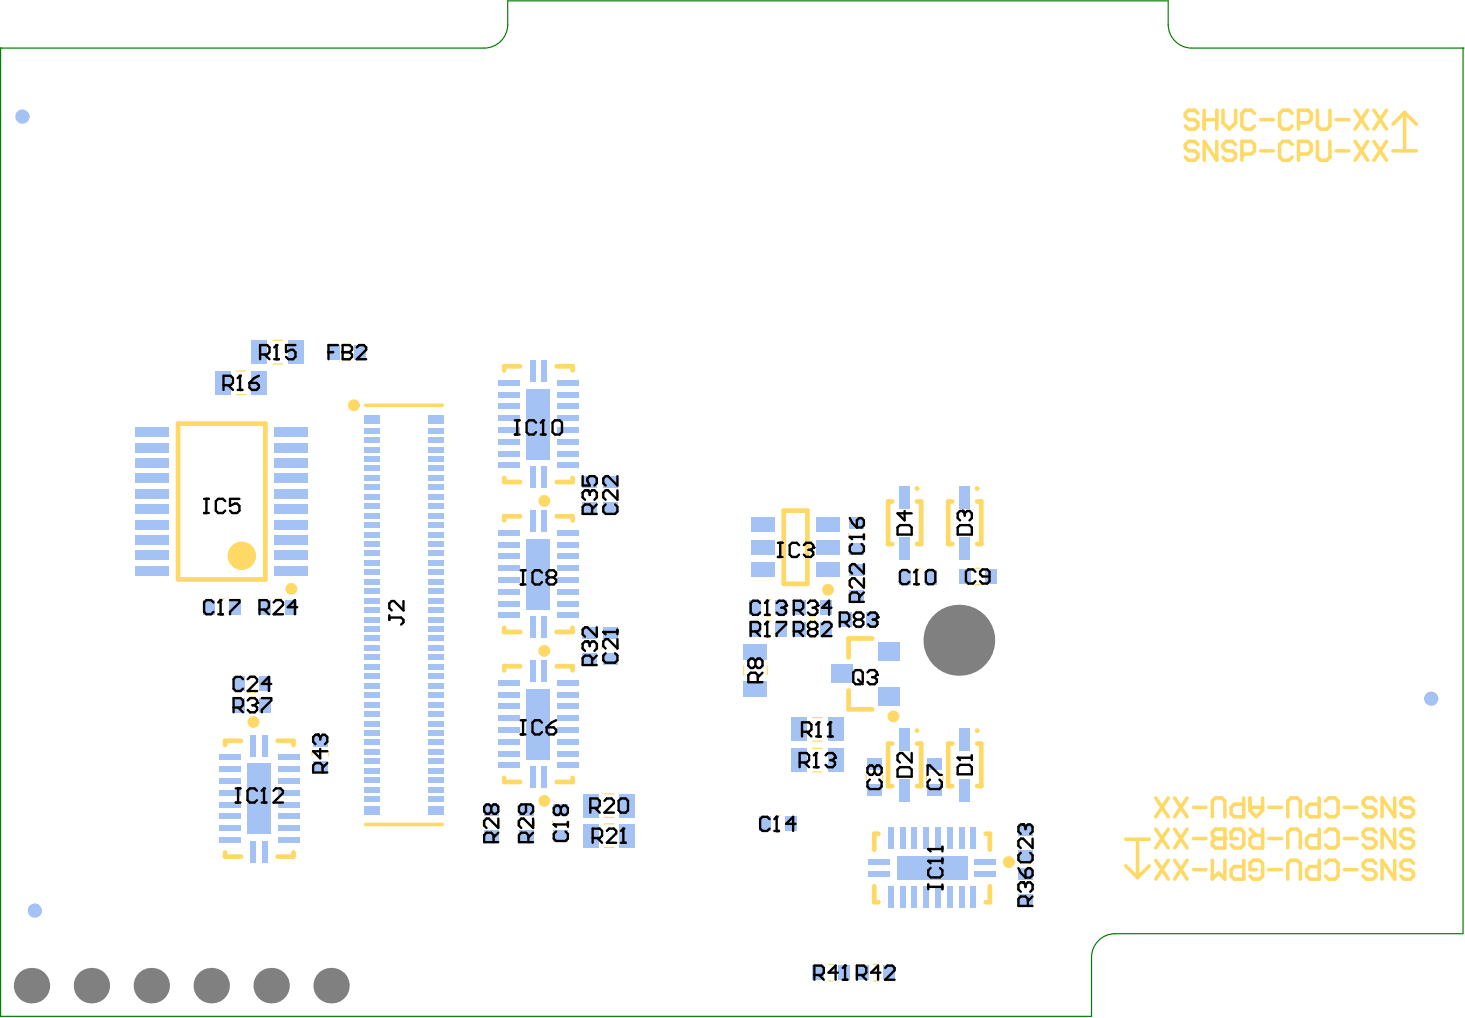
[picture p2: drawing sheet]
<svg xmlns="http://www.w3.org/2000/svg" width="207mm" height="144mm" viewBox="0 0 207 144" stroke-linecap="round" stroke-linejoin="round" font-family="sans-serif">
<g fill="none" stroke="#a4c2f4" stroke-width="1">
<circle cx="3.2" cy="16.4" r=".5"/>
<circle cx="202" cy="98.5" r=".5"/>
<circle cx="4.9" cy="128.4" r=".5"/>
</g>
<g fill="#808080">
<circle cx="135.3" cy="90.3" r="5"/>
<circle cx="4.4" cy="139" r="2.5"/>
<circle cx="21.4" cy="139" r="2.5"/>
<circle cx="29.8" cy="139" r="2.5"/>
<circle cx="38.3" cy="139" r="2.5"/>
<circle cx="46.7" cy="139" r="2.5"/>
<circle cx="12.9" cy="139" r="2.5"/>
</g>
<g fill="#a4c2f4">
<path d="M106 79.3h3.4v2h-3.4z" fill-rule="evenodd"/>
<path d="M106 73h3.4v2h-3.4z" fill-rule="evenodd"/>
<path d="M115.2 73h3.3v2h-3.3z" fill-rule="evenodd"/>
<path d="M115.2 76.2h3.3v2h-3.3z" fill-rule="evenodd"/>
<path d="M115.2 79.3h3.3v2h-3.3z" fill-rule="evenodd"/>
<path d="M106 76.2h3.4v2h-3.4z" fill-rule="evenodd"/>
<path d="M51.4 113.7h2.2v1.2h-2.2z" fill-rule="evenodd"/>
<path d="M60.4 113.7h2.2v1.2h-2.2z" fill-rule="evenodd"/>
<path d="M51.4 58.6h2.2v1.1h-2.2z" fill-rule="evenodd"/>
<path d="M60.4 60.4h2.2v.7h-2.2z" fill-rule="evenodd"/>
<path d="M60.4 107h2.2v.8h-2.2z" fill-rule="evenodd"/>
<path d="M60.4 105.7h2.2v.7h-2.2z" fill-rule="evenodd"/>
<path d="M60.4 104.3h2.2v.8h-2.2z" fill-rule="evenodd"/>
<path d="M60.4 112.3h2.2v.8h-2.2z" fill-rule="evenodd"/>
<path d="M60.4 111h2.2v.8h-2.2z" fill-rule="evenodd"/>
<path d="M60.4 109.7h2.2v.7h-2.2z" fill-rule="evenodd"/>
<path d="M60.4 108.3h2.2v.8h-2.2z" fill-rule="evenodd"/>
<path d="M51.4 107h2.2v.8h-2.2z" fill-rule="evenodd"/>
<path d="M51.4 105.7h2.2v.7h-2.2z" fill-rule="evenodd"/>
<path d="M51.4 104.3h2.2v.8h-2.2z" fill-rule="evenodd"/>
<path d="M51.4 112.3h2.2v.8h-2.2z" fill-rule="evenodd"/>
<path d="M51.4 111h2.2v.8h-2.2z" fill-rule="evenodd"/>
<path d="M51.4 109.7h2.2v.7h-2.2z" fill-rule="evenodd"/>
<path d="M51.4 108.3h2.2v.8h-2.2z" fill-rule="evenodd"/>
<path d="M51.4 99h2.2v.8h-2.2z" fill-rule="evenodd"/>
<path d="M60.4 99h2.2v.8h-2.2z" fill-rule="evenodd"/>
<path d="M60.4 100.3h2.2v.8h-2.2z" fill-rule="evenodd"/>
<path d="M51.4 100.3h2.2v.8h-2.2z" fill-rule="evenodd"/>
<path d="M60.4 101.7h2.2v.7h-2.2z" fill-rule="evenodd"/>
<path d="M51.4 101.7h2.2v.7h-2.2z" fill-rule="evenodd"/>
<path d="M60.4 103h2.2v.8h-2.2z" fill-rule="evenodd"/>
<path d="M51.4 103h2.2v.8h-2.2z" fill-rule="evenodd"/>
<path d="M51.4 93.7h2.2v.7h-2.2z" fill-rule="evenodd"/>
<path d="M60.4 93.7h2.2v.7h-2.2z" fill-rule="evenodd"/>
<path d="M60.4 95h2.2v.8h-2.2z" fill-rule="evenodd"/>
<path d="M51.4 95h2.2v.8h-2.2z" fill-rule="evenodd"/>
<path d="M60.4 96.3h2.2v.8h-2.2z" fill-rule="evenodd"/>
<path d="M51.4 96.3h2.2v.8h-2.2z" fill-rule="evenodd"/>
<path d="M60.4 97.7h2.2v.7h-2.2z" fill-rule="evenodd"/>
<path d="M51.4 97.7h2.2v.7h-2.2z" fill-rule="evenodd"/>
<path d="M51.4 88.3h2.2v.8h-2.2z" fill-rule="evenodd"/>
<path d="M60.4 88.3h2.2v.8h-2.2z" fill-rule="evenodd"/>
<path d="M60.4 89.7h2.2v.7h-2.2z" fill-rule="evenodd"/>
<path d="M51.4 89.7h2.2v.7h-2.2z" fill-rule="evenodd"/>
<path d="M60.4 91h2.2v.8h-2.2z" fill-rule="evenodd"/>
<path d="M51.4 91h2.2v.8h-2.2z" fill-rule="evenodd"/>
<path d="M60.4 92.3h2.2v.8h-2.2z" fill-rule="evenodd"/>
<path d="M51.4 92.3h2.2v.8h-2.2z" fill-rule="evenodd"/>
<path d="M51.4 83h2.2v.8h-2.2z" fill-rule="evenodd"/>
<path d="M60.4 83h2.2v.8h-2.2z" fill-rule="evenodd"/>
<path d="M60.4 84.3h2.2v.8h-2.2z" fill-rule="evenodd"/>
<path d="M51.4 84.3h2.2v.8h-2.2z" fill-rule="evenodd"/>
<path d="M60.4 85.7h2.2v.7h-2.2z" fill-rule="evenodd"/>
<path d="M51.4 85.7h2.2v.7h-2.2z" fill-rule="evenodd"/>
<path d="M60.4 87h2.2v.8h-2.2z" fill-rule="evenodd"/>
<path d="M51.4 87h2.2v.8h-2.2z" fill-rule="evenodd"/>
<path d="M51.4 77.7h2.2v.7h-2.2z" fill-rule="evenodd"/>
<path d="M60.4 77.7h2.2v.7h-2.2z" fill-rule="evenodd"/>
<path d="M60.4 79h2.2v.8h-2.2z" fill-rule="evenodd"/>
<path d="M51.4 79h2.2v.8h-2.2z" fill-rule="evenodd"/>
<path d="M60.4 80.3h2.2v.8h-2.2z" fill-rule="evenodd"/>
<path d="M51.4 80.3h2.2v.8h-2.2z" fill-rule="evenodd"/>
<path d="M60.4 81.7h2.2v.7h-2.2z" fill-rule="evenodd"/>
<path d="M51.4 81.7h2.2v.7h-2.2z" fill-rule="evenodd"/>
<path d="M51.4 72.3h2.2v.8h-2.2z" fill-rule="evenodd"/>
<path d="M60.4 72.3h2.2v.8h-2.2z" fill-rule="evenodd"/>
<path d="M60.4 73.7h2.2v.7h-2.2z" fill-rule="evenodd"/>
<path d="M51.4 73.7h2.2v.7h-2.2z" fill-rule="evenodd"/>
<path d="M60.4 75h2.2v.8h-2.2z" fill-rule="evenodd"/>
<path d="M51.4 75h2.2v.8h-2.2z" fill-rule="evenodd"/>
<path d="M60.4 76.3h2.2v.8h-2.2z" fill-rule="evenodd"/>
<path d="M51.4 76.3h2.2v.8h-2.2z" fill-rule="evenodd"/>
<path d="M51.4 67h2.2v.8h-2.2z" fill-rule="evenodd"/>
<path d="M60.4 67h2.2v.8h-2.2z" fill-rule="evenodd"/>
<path d="M60.4 68.4h2.2v.7h-2.2z" fill-rule="evenodd"/>
<path d="M51.4 68.4h2.2v.7h-2.2z" fill-rule="evenodd"/>
<path d="M60.4 69.7h2.2v.8h-2.2z" fill-rule="evenodd"/>
<path d="M51.4 69.7h2.2v.8h-2.2z" fill-rule="evenodd"/>
<path d="M60.4 71h2.2v.8h-2.2z" fill-rule="evenodd"/>
<path d="M51.4 71h2.2v.8h-2.2z" fill-rule="evenodd"/>
<path d="M51.4 65.7h2.2v.8h-2.2z" fill-rule="evenodd"/>
<path d="M60.4 65.7h2.2v.8h-2.2z" fill-rule="evenodd"/>
<path d="M51.4 64.4h2.2v.7h-2.2z" fill-rule="evenodd"/>
<path d="M60.4 64.4h2.2v.7h-2.2z" fill-rule="evenodd"/>
<path d="M51.4 63h2.2v.8h-2.2z" fill-rule="evenodd"/>
<path d="M60.4 63h2.2v.8h-2.2z" fill-rule="evenodd"/>
<path d="M51.4 60.4h2.2v.7h-2.2z" fill-rule="evenodd"/>
<path d="M60.4 61.7h2.2v.8h-2.2z" fill-rule="evenodd"/>
<path d="M60.4 58.6h2.2v1.1h-2.2z" fill-rule="evenodd"/>
<path d="M51.4 61.7h2.2v.8h-2.2z" fill-rule="evenodd"/>
<path d="M126.9 75.7h1.5v3.2h-1.5z" fill-rule="evenodd"/>
<path d="M126.9 68.6h1.5v3.1h-1.5z" fill-rule="evenodd"/>
<path d="M110.8 115.2h1.6v2h-1.6z" fill-rule="evenodd"/>
<path d="M107.1 115.2h1.7v2h-1.7z" fill-rule="evenodd"/>
<path d="M19.1 60.3h4.7v1.4h-4.7z" fill-rule="evenodd"/>
<path d="M19.1 62.5h4.7v1.3h-4.7z" fill-rule="evenodd"/>
<path d="M19.1 64.7h4.7v1.3h-4.7z" fill-rule="evenodd"/>
<path d="M19.1 66.8h4.7v1.4h-4.7z" fill-rule="evenodd"/>
<path d="M19.1 69h4.7v1.3h-4.7z" fill-rule="evenodd"/>
<path d="M19.1 71.2h4.7v1.3h-4.7z" fill-rule="evenodd"/>
<path d="M19.1 73.3h4.7v1.3h-4.7z" fill-rule="evenodd"/>
<path d="M19.1 75.5h4.7v1.3h-4.7z" fill-rule="evenodd"/>
<path d="M19.1 77.6h4.7v1.4h-4.7z" fill-rule="evenodd"/>
<path d="M19.1 79.8h4.7v1.3h-4.7z" fill-rule="evenodd"/>
<path d="M38.8 60.3h4.6v1.4h-4.6z" fill-rule="evenodd"/>
<path d="M38.8 62.5h4.6v1.3h-4.6z" fill-rule="evenodd"/>
<path d="M38.8 64.7h4.6v1.3h-4.6z" fill-rule="evenodd"/>
<path d="M38.8 66.8h4.6v1.4h-4.6z" fill-rule="evenodd"/>
<path d="M38.8 69h4.6v1.3h-4.6z" fill-rule="evenodd"/>
<path d="M38.8 71.2h4.6v1.3h-4.6z" fill-rule="evenodd"/>
<path d="M38.8 73.3h4.6v1.3h-4.6z" fill-rule="evenodd"/>
<path d="M38.8 75.5h4.6v1.3h-4.6z" fill-rule="evenodd"/>
<path d="M38.8 77.6h4.6v1.4h-4.6z" fill-rule="evenodd"/>
<path d="M38.8 79.8h4.6v1.3h-4.6z" fill-rule="evenodd"/>
<path d="M46.4 48.7h1.6v2h-1.6z" fill-rule="evenodd"/>
<path d="M50 48.7h1.7v2h-1.7z" fill-rule="evenodd"/>
<path d="M117.2 93.7h3v2.7h-3z" fill-rule="evenodd"/>
<path d="M123.9 90.6h3v2.6h-3z" fill-rule="evenodd"/>
<path d="M123.9 96.9h3v2.6h-3z" fill-rule="evenodd"/>
<path d="M135.4 68.6h1.5v3.1h-1.5z" fill-rule="evenodd"/>
<path d="M135.4 75.7h1.5v3.2h-1.5z" fill-rule="evenodd"/>
<path d="M143.7 116.3h2v1.7h-2z" fill-rule="evenodd"/>
<path d="M143.7 119.9h2v1.7h-2z" fill-rule="evenodd"/>
<path d="M126.5 120.8h10v3.3h-10z" fill-rule="evenodd"/>
<path d="M137.5 121.2h3v.8h-3z" fill-rule="evenodd"/>
<path d="M137.5 122.8h3v.9h-3z" fill-rule="evenodd"/>
<path d="M136.9 125.1h.9v3h-.9z" fill-rule="evenodd"/>
<path d="M135.3 125.1h.8v3h-.8z" fill-rule="evenodd"/>
<path d="M133.6 125.1h.8v3h-.8z" fill-rule="evenodd"/>
<path d="M131.9 125.1h.9v3h-.9z" fill-rule="evenodd"/>
<path d="M130.3 125.1h.8v3h-.8z" fill-rule="evenodd"/>
<path d="M128.6 125.1h.8v3h-.8z" fill-rule="evenodd"/>
<path d="M127 125.1h.8v3h-.8z" fill-rule="evenodd"/>
<path d="M125.3 125.1h.8v3h-.8z" fill-rule="evenodd"/>
<path d="M122.5 122.8h3v.9h-3z" fill-rule="evenodd"/>
<path d="M122.5 121.2h3v.8h-3z" fill-rule="evenodd"/>
<path d="M125.3 116.8h.8v3h-.8z" fill-rule="evenodd"/>
<path d="M127 116.8h.8v3h-.8z" fill-rule="evenodd"/>
<path d="M128.6 116.8h.8v3h-.8z" fill-rule="evenodd"/>
<path d="M130.3 116.8h.8v3h-.8z" fill-rule="evenodd"/>
<path d="M131.9 116.8h.9v3h-.9z" fill-rule="evenodd"/>
<path d="M133.6 116.8h.8v3h-.8z" fill-rule="evenodd"/>
<path d="M135.3 116.8h.8v3h-.8z" fill-rule="evenodd"/>
<path d="M136.9 116.8h.9v3h-.9z" fill-rule="evenodd"/>
<path d="M40.7 48h2.2v3.3h-2.2z" fill-rule="evenodd"/>
<path d="M35.5 48h2.2v3.3h-2.2z" fill-rule="evenodd"/>
<path d="M126.9 109.9h1.5v3.1h-1.5z" fill-rule="evenodd"/>
<path d="M126.9 102.7h1.5v3.2h-1.5z" fill-rule="evenodd"/>
<path d="M130.9 110.6h2v1.7h-2z" fill-rule="evenodd"/>
<path d="M130.9 107h2v1.6h-2z" fill-rule="evenodd"/>
<path d="M120.9 136.2h1.7v2h-1.7z" fill-rule="evenodd"/>
<path d="M124.6 136.2h1.6v2h-1.6z" fill-rule="evenodd"/>
<path d="M114.6 136.2h1.6v2h-1.6z" fill-rule="evenodd"/>
<path d="M118.2 136.2h1.7v2h-1.7z" fill-rule="evenodd"/>
<path d="M112 87.7h1.7v2h-1.7z" fill-rule="evenodd"/>
<path d="M115.7 87.7h1.6v2h-1.6z" fill-rule="evenodd"/>
<path d="M116.8 105.5h2.2v3.4h-2.2z" fill-rule="evenodd"/>
<path d="M111.7 105.5h2.1v3.4h-2.1z" fill-rule="evenodd"/>
<path d="M116.8 101.2h2.2v3.3h-2.2z" fill-rule="evenodd"/>
<path d="M111.7 101.2h2.1v3.3h-2.1z" fill-rule="evenodd"/>
<path d="M122.2 86.4h1.6v2h-1.6z" fill-rule="evenodd"/>
<path d="M118.5 86.4h1.7v2h-1.7z" fill-rule="evenodd"/>
<path d="M70.3 86.4h3v.8h-3z" fill-rule="evenodd"/>
<path d="M74.7 87h.9v3h-.9z" fill-rule="evenodd"/>
<path d="M82.2 88.5h2v1.6h-2z" fill-rule="evenodd"/>
<path d="M85.1 88.5h2v1.6h-2z" fill-rule="evenodd"/>
<path d="M44.2 107.3h2v1.7h-2z" fill-rule="evenodd"/>
<path d="M44.2 103.6h2v1.7h-2z" fill-rule="evenodd"/>
<path d="M105.8 87.7h1.6v2h-1.6z" fill-rule="evenodd"/>
<path d="M109.4 87.7h1.7v2h-1.7z" fill-rule="evenodd"/>
<path d="M115.7 84.7h1.6v2h-1.6z" fill-rule="evenodd"/>
<path d="M112 84.7h1.7v2h-1.7z" fill-rule="evenodd"/>
<path d="M82.3 116.2h2.2v3.3h-2.2z" fill-rule="evenodd"/>
<path d="M87.5 116.2h2.1v3.3h-2.1z" fill-rule="evenodd"/>
<path d="M82.3 112h2.2v3.3h-2.2z" fill-rule="evenodd"/>
<path d="M87.5 112h2.1v3.3h-2.1z" fill-rule="evenodd"/>
<path d="M35.5 52.3h2.2v3.4h-2.2z" fill-rule="evenodd"/>
<path d="M30.4 52.3h2.1v3.4h-2.1z" fill-rule="evenodd"/>
<path d="M104.9 96h3.4v2.2h-3.4z" fill-rule="evenodd"/>
<path d="M104.9 90.9h3.4v2.2h-3.4z" fill-rule="evenodd"/>
<path d="M33 95.5h1.6v2h-1.6z" fill-rule="evenodd"/>
<path d="M36.6 95.5h1.7v2h-1.7z" fill-rule="evenodd"/>
<path d="M85.1 67.2h2v1.6h-2z" fill-rule="evenodd"/>
<path d="M85.1 70.8h2v1.7h-2z" fill-rule="evenodd"/>
<path d="M85.1 92.1h2v1.7h-2z" fill-rule="evenodd"/>
<path d="M78.1 117.1h2v1.7h-2z" fill-rule="evenodd"/>
<path d="M78.1 113.5h2v1.6h-2z" fill-rule="evenodd"/>
<path d="M32.3 84.6h1.7v2h-1.7z" fill-rule="evenodd"/>
<path d="M28.6 84.6h1.7v2h-1.7z" fill-rule="evenodd"/>
<path d="M119.9 72.9h2v1.7h-2z" fill-rule="evenodd"/>
<path d="M119.9 76.6h2v1.6h-2z" fill-rule="evenodd"/>
<path d="M109.4 84.7h1.7v2h-1.7z" fill-rule="evenodd"/>
<path d="M105.8 84.7h1.6v2h-1.6z" fill-rule="evenodd"/>
<path d="M130.5 80.4h1.6v2h-1.6z" fill-rule="evenodd"/>
<path d="M126.8 80.4h1.7v2h-1.7z" fill-rule="evenodd"/>
<path d="M139 80.3h1.6v2h-1.6z" fill-rule="evenodd"/>
<path d="M135.3 80.3h1.7v2h-1.7z" fill-rule="evenodd"/>
<path d="M122.4 107h2v1.6h-2z" fill-rule="evenodd"/>
<path d="M122.4 110.6h2v1.7h-2z" fill-rule="evenodd"/>
<path d="M36.6 98.5h1.7v2h-1.7z" fill-rule="evenodd"/>
<path d="M33 98.5h1.6v2h-1.6z" fill-rule="evenodd"/>
<path d="M143.7 126.1h2v1.7h-2z" fill-rule="evenodd"/>
<path d="M143.7 122.4h2v1.7h-2z" fill-rule="evenodd"/>
<path d="M82.2 70.8h2v1.7h-2z" fill-rule="evenodd"/>
<path d="M82.2 67.2h2v1.6h-2z" fill-rule="evenodd"/>
<path d="M82.2 92.1h2v1.7h-2z" fill-rule="evenodd"/>
<path d="M73.2 113.5h2v1.6h-2z" fill-rule="evenodd"/>
<path d="M73.2 117.1h2v1.7h-2z" fill-rule="evenodd"/>
<path d="M68.3 117.1h2v1.7h-2z" fill-rule="evenodd"/>
<path d="M68.3 113.5h2v1.6h-2z" fill-rule="evenodd"/>
<path d="M36.6 84.6h1.7v2h-1.7z" fill-rule="evenodd"/>
<path d="M40.3 84.6h1.6v2h-1.6z" fill-rule="evenodd"/>
<path d="M119.9 79.6h2v1.6h-2z" fill-rule="evenodd"/>
<path d="M119.9 83.2h2v1.7h-2z" fill-rule="evenodd"/>
<path d="M135.4 102.7h1.5v3.2h-1.5z" fill-rule="evenodd"/>
<path d="M135.4 109.9h1.5v3.1h-1.5z" fill-rule="evenodd"/>
<path d="M74.3 54.8h3.3v10h-3.3z" fill-rule="evenodd"/>
<path d="M76.4 65.8h.8v3h-.8z" fill-rule="evenodd"/>
<path d="M74.7 65.8h.9v3h-.9z" fill-rule="evenodd"/>
<path d="M70.3 65.2h3v.9h-3z" fill-rule="evenodd"/>
<path d="M70.3 63.6h3v.8h-3z" fill-rule="evenodd"/>
<path d="M70.3 61.9h3v.8h-3z" fill-rule="evenodd"/>
<path d="M70.3 60.2h3v.9h-3z" fill-rule="evenodd"/>
<path d="M70.3 58.6h3v.8h-3z" fill-rule="evenodd"/>
<path d="M70.3 56.9h3v.8h-3z" fill-rule="evenodd"/>
<path d="M70.3 55.2h3v.9h-3z" fill-rule="evenodd"/>
<path d="M70.3 53.6h3v.8h-3z" fill-rule="evenodd"/>
<path d="M74.7 50.8h.9v3h-.9z" fill-rule="evenodd"/>
<path d="M76.4 50.8h.8v3h-.8z" fill-rule="evenodd"/>
<path d="M78.6 53.6h3v.8h-3z" fill-rule="evenodd"/>
<path d="M78.6 55.2h3v.9h-3z" fill-rule="evenodd"/>
<path d="M78.6 56.9h3v.8h-3z" fill-rule="evenodd"/>
<path d="M78.6 58.6h3v.8h-3z" fill-rule="evenodd"/>
<path d="M78.6 60.2h3v.9h-3z" fill-rule="evenodd"/>
<path d="M78.6 61.9h3v.8h-3z" fill-rule="evenodd"/>
<path d="M78.6 63.6h3v.8h-3z" fill-rule="evenodd"/>
<path d="M78.6 65.2h3v.9h-3z" fill-rule="evenodd"/>
<path d="M74.3 76h3.3v10h-3.3z" fill-rule="evenodd"/>
<path d="M76.4 87h.8v3h-.8z" fill-rule="evenodd"/>
<path d="M70.3 84.7h3v.9h-3z" fill-rule="evenodd"/>
<path d="M70.3 83.1h3v.8h-3z" fill-rule="evenodd"/>
<path d="M70.3 81.4h3v.8h-3z" fill-rule="evenodd"/>
<path d="M70.3 79.7h3v.9h-3z" fill-rule="evenodd"/>
<path d="M70.3 78.1h3v.8h-3z" fill-rule="evenodd"/>
<path d="M70.3 76.4h3v.8h-3z" fill-rule="evenodd"/>
<path d="M70.3 74.7h3v.9h-3z" fill-rule="evenodd"/>
<path d="M74.7 72h.9v3h-.9z" fill-rule="evenodd"/>
<path d="M76.4 72h.8v3h-.8z" fill-rule="evenodd"/>
<path d="M78.6 74.7h3v.9h-3z" fill-rule="evenodd"/>
<path d="M78.6 76.4h3v.8h-3z" fill-rule="evenodd"/>
<path d="M78.6 78.1h3v.8h-3z" fill-rule="evenodd"/>
<path d="M78.6 79.7h3v.9h-3z" fill-rule="evenodd"/>
<path d="M78.6 81.4h3v.8h-3z" fill-rule="evenodd"/>
<path d="M78.6 83.1h3v.8h-3z" fill-rule="evenodd"/>
<path d="M78.6 84.7h3v.9h-3z" fill-rule="evenodd"/>
<path d="M78.6 86.4h3v.8h-3z" fill-rule="evenodd"/>
<path d="M74.3 97.1h3.3v10h-3.3z" fill-rule="evenodd"/>
<path d="M76.4 108.1h.8v3h-.8z" fill-rule="evenodd"/>
<path d="M74.7 108.1h.9v3h-.9z" fill-rule="evenodd"/>
<path d="M70.3 107.5h3v.9h-3z" fill-rule="evenodd"/>
<path d="M70.3 105.9h3v.8h-3z" fill-rule="evenodd"/>
<path d="M70.3 104.2h3v.8h-3z" fill-rule="evenodd"/>
<path d="M70.3 102.5h3v.9h-3z" fill-rule="evenodd"/>
<path d="M70.3 100.9h3v.8h-3z" fill-rule="evenodd"/>
<path d="M70.3 99.2h3v.8h-3z" fill-rule="evenodd"/>
<path d="M70.3 97.5h3v.9h-3z" fill-rule="evenodd"/>
<path d="M70.3 95.9h3v.8h-3z" fill-rule="evenodd"/>
<path d="M74.7 93.1h.9v3h-.9z" fill-rule="evenodd"/>
<path d="M76.4 93.1h.8v3h-.8z" fill-rule="evenodd"/>
<path d="M78.6 95.9h3v.8h-3z" fill-rule="evenodd"/>
<path d="M78.6 97.5h3v.9h-3z" fill-rule="evenodd"/>
<path d="M78.6 99.2h3v.8h-3z" fill-rule="evenodd"/>
<path d="M78.6 100.9h3v.8h-3z" fill-rule="evenodd"/>
<path d="M78.6 102.5h3v.9h-3z" fill-rule="evenodd"/>
<path d="M78.6 104.2h3v.8h-3z" fill-rule="evenodd"/>
<path d="M78.6 105.9h3v.8h-3z" fill-rule="evenodd"/>
<path d="M78.6 107.5h3v.9h-3z" fill-rule="evenodd"/>
<path d="M30.9 106.4h3v.8h-3z" fill-rule="evenodd"/>
<path d="M30.9 108.1h3v.8h-3z" fill-rule="evenodd"/>
<path d="M30.9 109.7h3v.9h-3z" fill-rule="evenodd"/>
<path d="M30.9 111.4h3v.8h-3z" fill-rule="evenodd"/>
<path d="M30.9 113.1h3v.8h-3z" fill-rule="evenodd"/>
<path d="M30.9 114.7h3v.9h-3z" fill-rule="evenodd"/>
<path d="M30.9 116.4h3v.8h-3z" fill-rule="evenodd"/>
<path d="M30.9 118.1h3v.8h-3z" fill-rule="evenodd"/>
<path d="M35.3 118.6h.9v3h-.9z" fill-rule="evenodd"/>
<path d="M37 118.6h.8v3h-.8z" fill-rule="evenodd"/>
<path d="M39.3 118.1h3v.8h-3z" fill-rule="evenodd"/>
<path d="M39.3 116.4h2.9v.8h-2.9z" fill-rule="evenodd"/>
<path d="M39.3 114.7h3v.9h-3z" fill-rule="evenodd"/>
<path d="M39.3 113.1h3v.8h-3z" fill-rule="evenodd"/>
<path d="M39.3 111.4h3v.8h-3z" fill-rule="evenodd"/>
<path d="M39.3 109.7h2.9v.9h-2.9z" fill-rule="evenodd"/>
<path d="M39.3 108.1h3v.8h-3z" fill-rule="evenodd"/>
<path d="M39.3 106.4h3v.8h-3z" fill-rule="evenodd"/>
<path d="M37 103.7h.8v3h-.8z" fill-rule="evenodd"/>
<path d="M35.3 103.7h.9v3h-.9z" fill-rule="evenodd"/>
<path d="M34.9 107.7h3.4v10h-3.4z" fill-rule="evenodd"/>
</g>
<g fill="none" stroke="#ffd966" stroke-width=".67">
<path d="M25.1 59.7h12.3v22h-12.3zM73.4 51.7h-2.3v.5M78.6 51.7h2.2v.5M71.1 67.4v.6h2.3M73.4 72.8h-2.3v.6M78.6 72.8h2.2v.6M80.8 67.4v.6h-2.2M110.6 72h3.3v10.3h-3.3zM125.9 70.7h-.6v6h.6M129.4 70.7h.6v6h-.6M134.4 70.7h-.6v6h.6M137.9 70.7h.6v6h-.6"/>
<path d="M71.1 88.6v.5h2.3M73.4 94h-2.3v.6M78.6 94h2.2v.6M80.8 88.6v.5h-2.2M119.7 97.4v2.6h3.4M123.1 90.1h-3.4v2.6M34 104.5h-2.2v.6M39.2 104.5h2.2v.6M71.1 109.7v.6h2.3M80.8 109.7v.6h-2.2M124 117.6h-.6v2.2M125.9 104.9h-.6v6h.6"/>
<path d="M129.4 104.9h.6v6h-.6M134.4 104.9h-.6v6h.6M137.9 104.9h.6v6h-.6M139.1 117.6h.6v2.2M31.8 120.2v.6h2.2M41.4 120.2v.6h-2.2M123.4 125v2.2h.6M139.7 125v2.2h-.6"/>
</g>
<path d="M51.6 57.2h10.8M51.6 116.3h10.8" fill="none" stroke="#ffd966" stroke-width=".51"/>
<g fill="none" stroke="#ffd966" stroke-width=".17">
<path d="M33.4 55.7h1.3M33.4 52.3h1.3M38.5 51.3h1.4M38.5 48h1.4M48.7 50.8h.6M48.7 48.5h.6M82 69.5v.7M84.4 69.5v.7M85 69.5v.7M87.3 69.5v.7M119.7 75.2v.7M122.1 75.2v.7"/>
<path d="M31 84.5h.6M31 86.8h.6M35.3 97.6h.6M35.3 95.3h.6M35.3 98.3h.6M38.9 84.5h.7M38.9 86.8h.7M82 90.8v.7M84.4 90.8v.7M85 90.8v.7M87.3 90.8v.7M104.9 93.9v1.3"/>
<path d="M108.1 89.9h.7M108.1 87.6h.7M108.1 84.6h.7M108.1 86.9h.7M108.3 93.9v1.3M114.3 89.9h.7M114.3 87.6h.7M114.3 84.6h.7M114.3 86.9h.7M119.7 81.9v.7M120.8 86.2h.7M120.8 88.6h.7"/>
<path d="M122.1 81.9v.7M129.1 80.2h.7M129.1 82.6h.7M137.6 80.1h.7M137.6 82.5h.7M35.3 100.6h.6M44 106v.6M46.4 106v.6M68.2 115.8v.7M70.5 115.8v.7M73.1 115.8v.7M75.4 115.8v.7"/>
<path d="M78 115.8v.7M80.3 115.8v.7M85.3 116.2h1.3M85.3 119.5h1.3M85.3 112h1.3M85.3 115.3h1.3M109.4 115h.7M109.4 117.4h.7M114.7 108.9h1.3M114.7 105.5h1.3M114.7 104.5h1.3M114.7 101.2h1.3"/>
<path d="M122.2 109.3v.7M124.6 109.3v.7M130.7 109.3v.7M133.1 109.3v.7M143.5 118.6v.7M145.9 118.6v.7M116.9 138.4h.7M116.9 136h.7M123.2 138.4h.7M123.2 136h.7M143.5 124.8v.6M145.9 124.8v.6"/>
</g>
<g fill="none" stroke="#ffd966" stroke-width=".5">
<path d="M198.2 15.9v5.4M198.2 15.9l1.7 1.6M198.2 15.9l-1.7 1.6M196.5 21.3h3.4M158.9 118.4h3.3M160.5 118.4v5.4M172.8 118.3h-1.3l-.4-.5v-.4l.4-.5h1.3v2.7M174.6 118.3h-.9v-.9l.5-.5h.9l.4 .5v1.8l-.4 .4h-.9l-.5-.4M176.4 116.9l.9 .9M178.2 116.9v2.7h-1.4l-.4-.4v-.9l.4-.5h1.4M179.1 118.3h1.7M181.7 119.6v-2.2l.5-.5h.8l.5 .5v2.2"/>
<path d="M186.2 116.9v2.7h-1.4l-.4-.4v-.9l.4-.5h1.4M187 117.4l.5-.5h.9l.4 .5v1.8l-.4 .4h-.9l-.5-.4M189.7 118.3h1.8M194.1 117.4l-.4-.5h-.9l-.4 .5v.4l.4 .5h.9l.4 .4v.5l-.4 .4h-.9l-.4-.4M196.8 116.9v2.7l-1.8-2.7v2.7M199.5 117.4l-.5-.5h-.9l-.4 .5v.4l.4 .5h.9l.5 .4v.5l-.5 .4h-.9l-.4-.4M158.9 122.1l1.6 1.7M162.2 122.1l-1.7 1.7M163.1 121.3l1.8 2.7M164.9 121.3l-1.8 2.7M165.7 121.3l1.8 2.7M167.5 121.3l-1.8 2.7"/>
<path d="M168.4 122.7h1.8M171.1 121.3v2.7l.9-.9 .8 .9v-2.7M175.5 121.3v2.7h-1.3l-.5-.5v-.8l.5-.5h1.3M177.3 122.7h-.9v-.9l.4-.5h.9l.5 .5v1.7l-.5 .5h-.9l-.4-.5M179.1 122.7h1.7M181.7 124v-2.2l.5-.5h.8l.5 .5v2.2M186.2 121.3v2.7h-1.4l-.4-.5v-.8l.4-.5h1.4M187 121.8l.5-.5h.9l.4 .5v1.7l-.4 .5h-.9l-.5-.5M189.7 122.7h1.8M194.1 121.8l-.4-.5h-.9l-.4 .5v.4l.4 .5h.9l.4 .4v.4l-.4 .5h-.9l-.4-.5M196.8 121.3v2.7l-1.8-2.7v2.7M199.5 121.8l-.5-.5h-.9l-.4 .5v.4l.4 .5h.9l.5 .4v.4l-.5 .5h-.9l-.4-.5"/>
</g>
<circle cx="172.8" cy="118.3" r=".25" fill="#ffd966"/>
<g fill="none" stroke="#ffd966" stroke-width=".5">
<path d="M169 16l-.4-.5h-.9l-.4 .5v.4l.4 .5h.9l.4 .4v.5l-.4 .4h-.9l-.4-.4M169.9 16.9h1.8M169.9 15.5v2.7M171.7 19.9v2.7l-1.8-2.7v2.7M171.7 15.5v2.7M172.6 15.5v1.8l.9 .9 .9-.9v-1.8M177 16l-.4-.5h-.9l-.5 .5v1.8l.5 .4h.9l.4-.4M177.9 16.9h1.8M182.3 16l-.4-.5h-.9l-.4 .5v1.8l.4 .4h.9l.4-.4M183.2 17.3h1.4l.4-.4v-.9l-.4-.5h-1.4v2.7M185.9 15.5v2.3l.4 .4h.9l.5-.4v-2.3M185.9 19.9v2.3l.4 .4h.9l.5-.4v-2.3"/>
<path d="M188.6 16.9h1.7M191.2 15.5l1.8 2.7M191.2 19.9l1.8 2.7M193 15.5l-1.8 2.7M193 19.9l-1.8 2.7M193.9 15.5l1.8 2.7M193.9 19.9l1.8 2.7M195.7 15.5l-1.8 2.7M195.7 19.9l-1.8 2.7M169 20.4l-.4-.5h-.9l-.4 .5v.4l.4 .5h.9l.4 .4v.5l-.4 .4h-.9l-.4-.4M174.4 20.4l-.5-.5h-.9l-.4 .5v.4l.4 .5h.9l.5 .4v.5l-.5 .4h-.9l-.4-.4M175.2 21.7h1.4l.4-.4v-.9l-.4-.5h-1.4v2.7"/>
<path d="M177.9 21.3h1.8M182.3 20.4l-.4-.5h-.9l-.4 .5v1.8l.4 .4h.9l.4-.4M183.2 21.7h1.4l.4-.4v-.9l-.4-.5h-1.4v2.7M188.6 21.3h1.7M163.1 116.9l1.8 2.7M163.1 112.5l1.8 2.7M164.9 116.9l-1.8 2.7M164.9 112.5l-1.8 2.7M165.7 116.9l1.8 2.7M165.7 112.5l1.8 2.7M167.5 116.9l-1.8 2.7M167.5 112.5l-1.8 2.7"/>
<path d="M168.4 118.3h1.8M168.4 113.9h1.8M171.1 115.2v-2.2l.4-.5h.9l.4 .5v2.2M172.8 118.3h-1.3l-.4 .4v.5l.4 .4h1.3M175.5 112.5v2.7h-1.3l-.5-.4v-.9l.5-.5h1.3M176.4 113.9h1.8M176.4 112.5v1.8l.9 .9 .9-.9v-1.8M179.1 113.9h1.7M181.7 115.2v-2.2l.5-.5h.8l.5 .5v2.2M186.2 112.5v2.7h-1.4l-.4-.4v-.9l.4-.5h1.4M187 113l.5-.5h.9l.4 .5v1.8l-.4 .4h-.9l-.5-.4M189.7 113.9h1.8"/>
<path d="M194.1 113l-.4-.5h-.9l-.4 .5v.4l.4 .5h.9l.4 .4v.5l-.4 .4h-.9l-.4-.4M196.8 112.5v2.7l-1.8-2.7v2.7M199.5 113l-.5-.5h-.9l-.4 .5v.4l.4 .5h.9l.5 .4v.5l-.5 .4h-.9l-.4-.4"/>
</g>
<g fill="none" stroke="#ffd966" stroke-width=".83">
<circle cx="49.9" cy="57.2" r=".42"/>
<circle cx="76.8" cy="70.7" r=".42"/>
<circle cx="41.1" cy="83.1" r=".42"/>
<circle cx="76.8" cy="91.8" r=".42"/>
<circle cx="116.8" cy="83.2" r=".42"/>
<circle cx="35.8" cy="101.8" r=".42"/>
<circle cx="76.8" cy="113" r=".42"/>
<circle cx="126.1" cy="101" r=".42"/>
<circle cx="142.3" cy="121.6" r=".42"/>
</g>
<g fill="none" stroke="#ffd966" stroke-width=".33">
<circle cx="129.4" cy="68.9" r=".17"/>
<circle cx="137.9" cy="68.9" r=".17"/>
<circle cx="129.4" cy="103" r=".17"/>
<circle cx="137.9" cy="103" r=".17"/>
</g>
<circle cx="34.1" cy="78.4" r="1" fill="none" stroke="#ffd966" stroke-width="2"/>
<path d="M.1 6.8h.1M.1 6.8v136.5h153.9v-8.3a3.3 3.3 0 0 1 3.4-3.3h49.1v-124.9M.1 6.8h68.2a3.3 3.3 0 0 0 3.3-3.3v-3.4h93.2v3.4a3.3 3.3 0 0 0 3.4 3.3h38.3M206.5 6.8h.1" fill="none" stroke="#008000" stroke-width=".17"/>
<g fill="none" stroke="#000" stroke-width=".33">
<path d="M31.5 54.3h1l.4-.3v-.7l-.4-.3h-1v2M32.2 54.3l.7 .7M33.5 53.3l.4-.3v2M33.5 55h.7M35.2 54h1l.3 .3v.4l-.3 .3h-.7l-.3-.3zM36.5 53l-.6 .3-.7 .7M36.7 50h1l.3-.3v-.7l-.3-.3h-1v2M37.4 50l.6 .7M38.7 50.7h.7M38.7 49l.3-.3v2M41.7 48.7h-1.3v1l.6-.4h.4l.3 .4v.6l-.3 .4h-.7l-.3-.4M46.4 49.7h.6"/>
<path d="M47.7 48.7h-1.3v2M48.3 48.7h1l.4 .3v.3l-.4 .4 .4 .3v.3l-.4 .4h-1zM48.3 49.7h1M50.3 49l.4-.3h.6l.4 .3v.3l-1.4 1.4h1.4M72.6 59.3h.7M73 59.3v2M75.6 59.6l-.3-.3h-.7l-.3 .3v1.4l.3 .3h.7l.3-.3M76.3 59.6l.3-.3v2M78.3 59.3h.7l.3 .3v1.4l-.3 .3h-.7l-.3-.3v-1.4zM28.8 70.4h.7M28.8 72.4h.7M29.1 70.4v2"/>
<path d="M31.8 70.7l-.3-.3h-.7l-.3 .3v1.3l.3 .4h.7l.3-.4M33.8 70.4h-1.3v1l.6-.4h.4l.3 .4v.6l-.3 .4h-.7l-.3-.4M72.6 61.3h.7M76.3 61.3h.7M82.2 67.2v1.3h1l-.3-.7v-.3l.3-.3h.7l.3 .3v.7l-.3 .3M83.2 69.5l-.3-.3h-.4l-.3 .3v.7l.3 .3M83.2 69.5l.3-.3h.4l.3 .3v.7l-.3 .3M83.2 69.5v.3M83.5 72.5v-1l-.3-.3h-.7l-.3 .3v1h2M84.2 71.2l-.7 .6M85.5 71.2l-.4 .3v.7l.4 .3h1.3l.3-.3v-.7l-.3-.3M87.1 67.2v1.3l-1.3-1.3h-.3l-.4 .3v.7l.4 .3"/>
<path d="M87.1 69.2v1.3l-1.3-1.3h-.3l-.4 .3v.7l.4 .3M109.8 76.6h.6M109.8 78.6h.6M110.1 76.6v2M112.8 76.9l-.4-.3h-.6l-.4 .3v1.3l.4 .4h.6l.4-.4M113.4 76.9l.4-.3h.6l.4 .3v.3l-.4 .4M114.1 77.6h.3M114.4 77.6l.4 .3v.3l-.4 .4h-.6l-.4-.4M119.9 73.1l.3 .6 .7 .7M120.2 76.7l-.3 .4v.6l.3 .4h1.4l.3-.4v-.6l-.3-.4M121.2 73.1h.4l.3 .3v.7l-.3 .3h-.7v-1zM121.9 79.6v1.3l-1.3-1.3h-.4l-.3 .3v.7l.3 .3"/>
<path d="M121.9 75.4v.7M121.9 75.7h-2l.3 .4M127 74.1h1.3l.3 .3v1h-1.9v-1zM127.7 72.1v1.3l-1-1h1.9M135.5 74.1h1.3l.3 .3v1h-2v-1zM136.1 72.4l.4-.3h.3l.3 .3v.7l-.3 .3M136.1 72.4l-.3-.3h-.3l-.4 .3v.7l.4 .3M136.1 72.4v.3M30.1 85l-.3-.4h-.7l-.3 .4v1.3l.3 .3h.7l.3-.3M30.8 86.6h.7M30.8 85l.3-.4v2M32.5 84.6h1.3v.4l-1.3 1.3v.3"/>
<path d="M33 99.8h1l.3-.3v-.7l-.3-.3h-1v2M33.6 99.8l.7 .7M34.3 95.8l-.3-.3h-.7l-.3 .3v1.3l.3 .4h.7l.3-.4M35 95.8l.3-.3h.6l.4 .3v.3l-1.3 1.4h1.3M35 98.8l.3-.3h.6l.4 .3v.3l-.4 .4M35.6 99.5h.3M35.9 99.5l.4 .3v.3l-.4 .4h-.6l-.3-.4M36.6 86h1l.3-.4v-.6l-.3-.4h-1v2M36.9 98.5h1.4v.3l-1.4 1.3v.4M37.3 86l.6 .6M38.3 96.5h-1.4l1-1v2M38.6 85l.3-.4h.7l.3 .4v.3l-1.3 1.3h1.3"/>
<path d="M41.9 85.6h-1.3l1-1v2M54.9 86.8v.6M54.9 87.1h1.7l.3 .3v.4l-.3 .3M56.9 84.8v1.3l-1.3-1.3h-.3l-.4 .3v.7l.4 .3M73.5 80.4h.6M73.5 82.4h.6M73.8 80.4v2M76.5 80.8l-.4-.4h-.6l-.4 .4v1.3l.4 .3h.6l.4-.3M77.5 81.4l-.4-.3v-.3l.4-.4h.6l.4 .4v.3l-.4 .3M77.5 81.4l-.4 .4v.3l.4 .3h.6l.4-.3v-.3l-.4-.4M77.5 81.4h.6M83.2 90.8l-.3-.3h-.4l-.3 .3v.7l.3 .3"/>
<path d="M83.2 90.8l.3-.3h.4l.3 .3v.7l-.3 .3M83.2 90.8v.3M83.5 93.8v-1l-.3-.3h-.7l-.3 .3v1h2M84.2 88.5v1.3l-1.3-1.3h-.4l-.3 .3v.7l.3 .3M84.2 92.5l-.7 .6M85.5 92.1l-.4 .4v.6l.4 .4h1.3l.3-.4v-.6l-.3-.4M87.1 90.1v1.4l-1.3-1.4h-.3l-.4 .4v.6l.4 .4M87.1 88.8v.7M87.1 89.1h-2l.4 .4M105.9 89.1h1l.4-.4v-.6l-.4-.4h-1v2M106.6 93.2l.3-.3h.4l.3 .3v.7l-.3 .3h-.4l-.3-.3M106.6 93.2l-.3-.3h-.4l-.3 .3v.7l.3 .3h.4l.3-.3"/>
<path d="M106.6 93.2v.7M106.6 89.1l.7 .6M106.9 96.2v-1l-.3-.3h-.7l-.3 .3v1h2M107.3 85.1l-.4-.4h-.6l-.4 .4v1.3l.4 .3h.6l.4-.3M107.6 94.9l-.7 .6M107.9 85.1l.4-.4v2M107.9 88.1l.4-.4v2M107.9 89.7h.7M107.9 86.7h.7M109.6 87.7h1.3v.4l-1.3 1.3v.3M109.6 85.1l.3-.4h.7l.3 .4v.3l-.3 .3M110.3 85.7h.3"/>
<path d="M110.6 85.7l.3 .4v.3l-.3 .3h-.7l-.3-.3M112 89.1h1l.3-.4v-.6l-.3-.4h-1v2M112 86.1h1l.3-.4v-.6l-.3-.4h-1v2M112.7 86.1l.6 .6M112.7 89.1l.6 .6M114 85.1l.3-.4h.7l.3 .4v.3l-.3 .3M114.3 88.7l-.3-.3v-.3l.3-.4h.7l.3 .4v.3l-.3 .3M114.3 88.7l-.3 .4v.3l.3 .3h.7l.3-.3v-.3l-.3-.4M114.3 88.7h.7M114.7 85.7h.3M115 85.7l.3 .4v.3l-.3 .3h-.7l-.3-.3M116 88.1l.3-.4h.7l.3 .4v.3l-1.3 1.3h1.3"/>
<path d="M117.3 85.7h-1.3l1-1v2M118.5 87.7h1l.3-.3v-.7l-.3-.3h-1v2M119.2 87.7l.6 .7M120.7 94.5h.7l.3 .3v1.4l-.3 .3h-.7l-.3-.3v-1.4zM120.8 87.4l-.3-.3v-.4l.3-.3h.7l.3 .3v.4l-.3 .3M120.8 87.4l-.3 .3v.4l.3 .3h.7l.3-.3v-.4l-.3-.3M120.8 87.4h.7M121.1 95.8l.6 .7M121.2 84.9v-1l-.3-.3h-.7l-.3 .3v1h2M121.9 81.6v1.3l-1.3-1.3h-.4l-.3 .3v.7l.3 .3M121.9 83.6l-.7 .6M122.4 94.8l.3-.3h.7l.3 .3v.4l-.3 .3"/>
<path d="M122.5 86.7l.3-.3h.7l.3 .3v.4l-.3 .3M123.1 95.5h.3M123.2 87.4h.3M123.4 95.5l.3 .3v.4l-.3 .3h-.7l-.3-.3M123.5 87.4l.3 .3v.4l-.3 .3h-.7l-.3-.3M128.3 80.7l-.3-.3h-.7l-.3 .3v1.4l.3 .3h.7l.3-.3M129 82.4h.6M129 80.7l.3-.3v2M131 80.4h.6l.4 .3v1.4l-.4 .3h-.6l-.4-.3v-1.4zM137.6 80.6l-.3-.3h-.7l-.3 .3v1.4l.3 .3h.7l.3-.3M139.6 81.3h-1l-.3-.3v-.4l.3-.3h.7l.3 .3v1.4l-.3 .3h-.7l-.3-.3M33.3 111.2h.6"/>
<path d="M33.3 113.2h.6M33.6 111.2v2M36.3 111.5l-.4-.3h-.6l-.4 .3v1.4l.4 .3h.6l.4-.3M36.9 113.2h.7M36.9 111.5l.4-.3v2M38.6 111.5l.3-.3h.7l.3 .3v.4l-1.3 1.3h1.3M45.2 104l.3-.4h.4l.3 .4v.6l-.3 .4M45.2 104l-.3-.4h-.4l-.3 .4v.6l.3 .4M45.2 105.6v1.4l-1-1h2M45.2 104v.3M45.5 109v-1l-.3-.4h-.7l-.3 .4v1h2M46.2 107.6l-.7 .7"/>
<path d="M69.3 113.8l-.3-.3h-.3l-.4 .3v.7l.4 .3h.3l.3-.3M69.3 113.8l.4-.3h.3l.3 .3v.7l-.3 .3h-.3l-.4-.3M69.3 113.8v.7M69.7 118.8v-1l-.4-.3h-.6l-.4 .3v1h2M70.3 115.5v1.3l-1.3-1.3h-.3l-.4 .3v.7l.4 .3M70.3 117.5l-.6 .6M73.5 101.6h.6M73.5 103.6h.6M73.8 101.6v2M74.2 113.5v1l-.3 .3h-.3l-.4-.3v-.7l.4-.3h1.3l.3 .3v.7l-.3 .3M74.6 118.8v-1l-.4-.3h-.6l-.4 .3v1h2M75.2 115.5v1.3l-1.3-1.3h-.3l-.4 .3v.7l.4 .3"/>
<path d="M75.2 117.5l-.6 .6M76.5 101.9l-.4-.3h-.6l-.4 .3v1.4l.4 .3h.6l.4-.3M77.1 102.6h1l.4 .3v.4l-.4 .3h-.6l-.4-.3zM78.5 101.6l-.7 .3-.7 .7M78.5 117.3l-.4 .3v.7l.4 .3h1.3l.3-.3v-.7l-.3-.3M79.1 114l-.3-.4h-.3l-.4 .4v.6l.4 .4h.3l.3-.4M79.1 114l.4-.4h.3l.3 .4v.6l-.3 .4h-.3l-.4-.4M79.1 114v.6M80.1 116v.6M80.1 116.3h-2l.4 .3M83.3 114h1l.3-.4v-.6l-.3-.4h-1v2M83.6 118.2h1l.4-.3v-.7l-.4-.3h-1v2"/>
<path d="M84 114l.6 .6M84.3 118.2l.7 .7M85.3 113l.3-.4h.7l.3 .4v.3l-1.3 1.3h1.3M85.6 117.2l.4-.3h.6l.4 .3v.3l-1.4 1.4h1.4M87.6 112.6h.7l.3 .4v1.3l-.3 .3h-.7l-.3-.3v-1.3zM87.6 118.9h.7M87.6 117.2l.4-.3v2M108.6 115.5l-.3-.3h-.7l-.3 .3v1.4l.3 .3h.7l.3-.3M109.3 117.2h.6M109.3 115.5l.3-.3v2M112.3 116.2h-1.4l1-1v2M112.8 107.5h1l.4-.3v-.7l-.4-.3h-1v2"/>
<path d="M113.2 103.2h1l.3-.3v-.7l-.3-.3h-1v2M113.5 107.5l.7 .7M113.8 103.2l.7 .7M114.8 106.5l.4-.3v2M114.8 108.2h.7M115.2 102.2l.3-.3v2M115.2 103.9h.6M116.5 106.5l.3-.3h.7l.3 .3v.4l-.3 .3M116.8 103.9h.7M116.8 102.2l.4-.3v2M117.2 107.2h.3M117.5 107.2l.3 .3v.4l-.3 .3h-.7l-.3-.3"/>
<path d="M122.7 110l-.3 .3v.7l.3 .3h1.4l.3-.3v-.7l-.3-.3M123.4 108.3l.3-.3h.4l.3 .3v.7l-.3 .3h-.4l-.3-.3M123.4 108.3l-.3-.3h-.4l-.3 .3v.7l.3 .3h.4l.3-.3M123.4 108.3v.7M127 108.2h1.3l.3 .3v1h-1.9v-1zM128.6 106.2v1.3l-1.3-1.3h-.3l-.3 .3v.7l.3 .3M130.9 109.3v-1.3h.3l1.4 1.3h.3M131.2 110l-.3 .3v.7l.3 .3h1.4l.3-.3v-.7l-.3-.3M133 119.4v.7M133 119.8h-2l.3 .3M135.5 107.9h1.3l.3 .3v1h-2v-1zM137.1 106.5v.7"/>
<path d="M137.1 106.9h-2l.4 .3M144.7 116.6l-.3-.3h-.4l-.3 .3v.7l.3 .3M144.7 116.6l.3-.3h.4l.3 .3v.7l-.3 .3M144.7 116.6v.4M145.7 118.3v1.3l-1.3-1.3h-.4l-.3 .3v.7l.3 .3M114.9 137.5h1l.4-.3v-.7l-.4-.3h-1v2M115.6 137.5l.7 .7M118.2 137.2h-1.3l1-1v2M118.9 138.2h.7M118.9 136.5l.3-.3v2M120.9 137.5h1l.3-.3v-.7l-.3-.3h-1v2M121.6 137.5l.6 .7"/>
<path d="M124.2 137.2h-1.3l1-1v2M124.9 136.5l.3-.3h.7l.3 .3v.4l-1.3 1.3h1.3M131 124.8v.6M131 125.1h2M131.3 122.4l-.3 .4v.6l.3 .4h1.4l.3-.4v-.6l-.3-.4M133 121.1v.7M133 124.8v.6M133 121.4h-2l.3 .4M143.7 122.4l.3 .7 .7 .7M144 120.3l-.3 .3v.7l.3 .3h1.4l.3-.3v-.7l-.3-.3M144.7 124.8l-.3-.4h-.4l-.3 .4v.6l.3 .4M144.7 124.8l.3-.4h.4l.3 .4v.6l-.3 .4"/>
<path d="M144.7 124.8v.3M145 127.8v-1l-.3-.4h-.7l-.3 .4v1h2M145 122.4h.4l.3 .4v.6l-.3 .4h-.7v-1zM145.7 126.4l-.7 .7"/>
</g>
<g fill="#000">
<circle cx="33.9" cy="53" r=".17"/>
<circle cx="39" cy="48.7" r=".17"/>
<circle cx="48.3" cy="49.7" r=".17"/>
<circle cx="76.6" cy="59.3" r=".17"/>
<circle cx="82.9" cy="69.2" r=".17"/>
<circle cx="114.8" cy="77.2" r=".17"/>
<circle cx="119.9" cy="75.7" r=".17"/>
<circle cx="135.8" cy="72.1" r=".17"/>
<circle cx="31.1" cy="84.6" r=".17"/>
<circle cx="36.3" cy="99.1" r=".17"/>
<circle cx="82.9" cy="90.5" r=".17"/>
<circle cx="85.1" cy="89.1" r=".17"/>
<circle cx="108.3" cy="84.7" r=".17"/>
<circle cx="108.3" cy="87.7" r=".17"/>
<circle cx="110.9" cy="85.4" r=".17"/>
<circle cx="115.3" cy="85.4" r=".17"/>
<circle cx="123.7" cy="95.2" r=".17"/>
<circle cx="123.8" cy="87.1" r=".17"/>
<circle cx="129.3" cy="80.4" r=".17"/>
<circle cx="37.3" cy="111.2" r=".17"/>
<circle cx="44.9" cy="103.6" r=".17"/>
<circle cx="78.1" cy="116.3" r=".17"/>
<circle cx="88" cy="116.9" r=".17"/>
<circle cx="109.6" cy="115.2" r=".17"/>
<circle cx="115.2" cy="106.2" r=".17"/>
<circle cx="115.5" cy="101.9" r=".17"/>
<circle cx="117.2" cy="101.9" r=".17"/>
<circle cx="117.8" cy="106.9" r=".17"/>
<circle cx="131" cy="119.8" r=".17"/>
<circle cx="135.1" cy="106.9" r=".17"/>
<circle cx="144.4" cy="116.3" r=".17"/>
<circle cx="119.2" cy="136.2" r=".17"/>
<circle cx="131" cy="121.4" r=".17"/>
<circle cx="144.4" cy="124.4" r=".17"/>
</g>
</svg>
